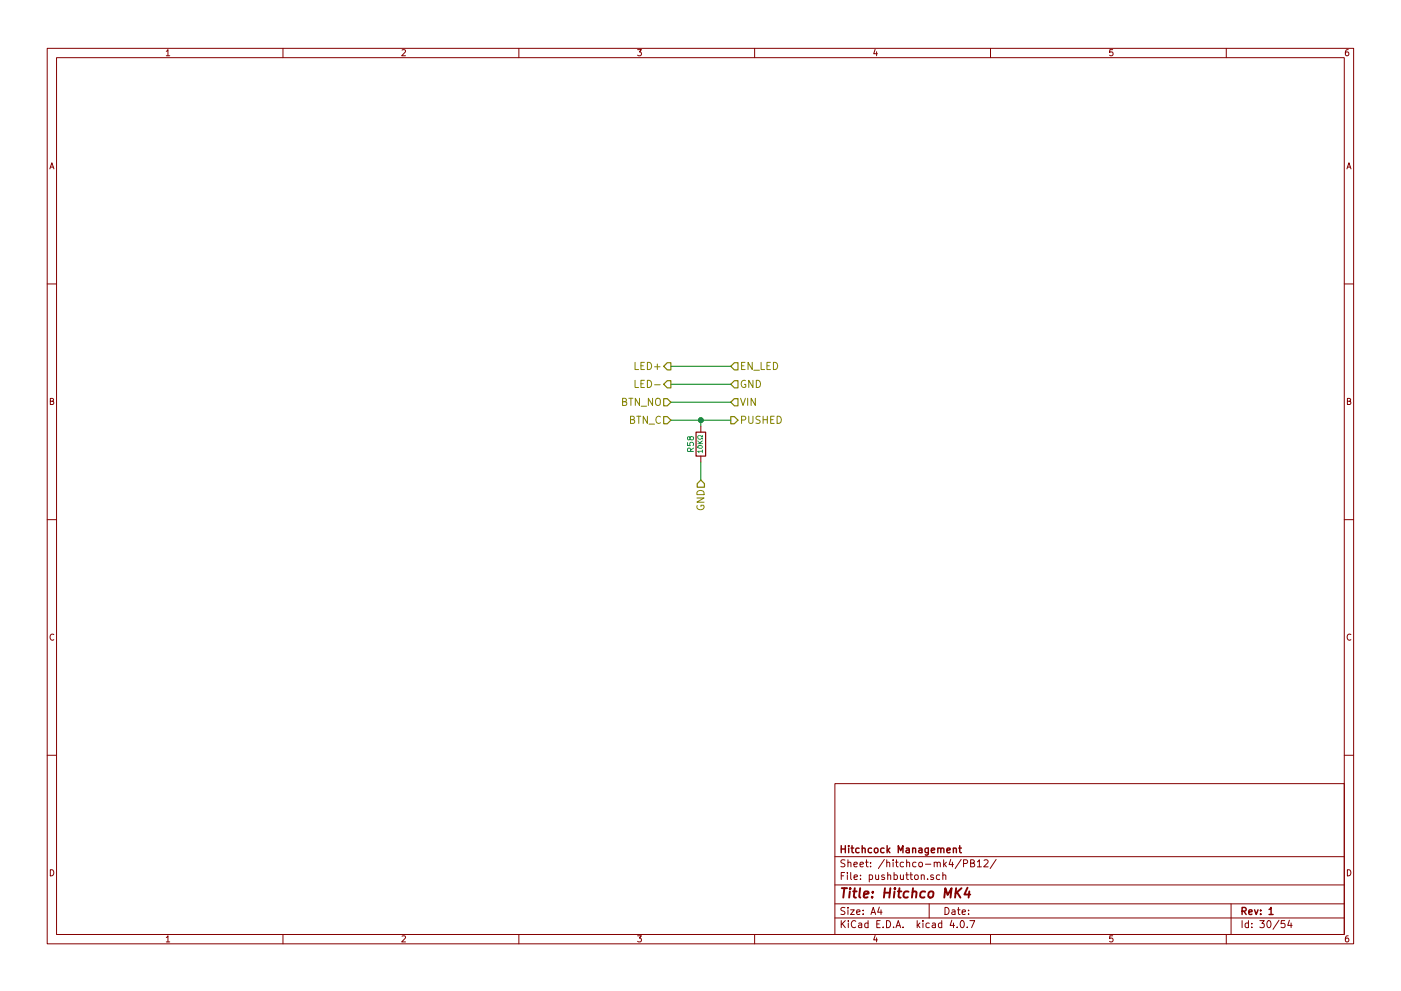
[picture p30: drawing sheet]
<svg xmlns="http://www.w3.org/2000/svg" width="297mm" height="210mm" viewBox="0 0 297 210" stroke-linecap="round" stroke-linejoin="round" font-family="sans-serif">
<g fill="none" stroke="#840000" stroke-width=".21">
<path d="M10 10.3h277v189.9h-277zM12 12.2h273v186.1h-273zM35.3 10.9l.3-.4v1.3M35.3 11.8h.7M60 10.3v1.9M85.2 10.6l.5-.1 .3 .4-.8 .9h.8M110 10.3v1.9M135.2 10.5h.8l-.4 .5 .3 .1 .1 .2-.1 .4-.2 .1-.5-.1M160 10.3v1.9M185.5 10.5l-.3 .9h.8M185.9 11v.8M210 10.3v1.9"/>
<path d="M235.9 10.5h-.6v.6h.6l.1 .5-.3 .2-.4-.1M260 10.3v1.9M285.9 10.5l-.4 .1-.2 .2-.1 .8 .3 .2 .4-.1 .1-.4-.1-.2-.4-.1-.3 .3M10.6 35.8l.4-1.3 .4 1.3M10.7 35.5h.6M285.6 35.8l.4-1.3 .4 1.3M285.7 35.5h.6M10 60.2h2M285 60.2h2M10.7 85.1h.5l.1-.5-.6-.1v1.3h.5l.2-.4-.3-.3M148.6 90.4v1.3M148.6 96.8v1.2"/>
<path d="M285.7 85.1h.5l.1-.5-.6-.1v1.3h.5l.2-.4-.3-.3M10 110.3h2M285 110.3h2M11.4 134.6a.58 .58 0 0 0-.8 .6 .58 .58 0 0 0 .8 .5M286.4 134.6a.58 .58 0 0 0-.8 .6 .58 .58 0 0 0 .8 .5M10 160.2h2M177 166.3h108v32h-108zM285 160.2h2M10.7 184.5a.65 .65 0 0 1 .7 .7 .65 .65 0 0 1-.7 .6zM35.3 198.9l.3-.4v1.3M35.3 199.8h.7M60 198.3v1.9"/>
<path d="M85.2 198.6l.5-.1 .3 .4-.8 .9h.8M110 198.3v1.9M135.2 198.5h.8l-.4 .5 .3 .1 .1 .2-.1 .4-.2 .1-.5-.1M160 198.3v1.9M177 194.8h108M177 191.8h108M177 187.8h108M177 181.8h108M178.4 195.3v1.5M178.4 185.8h.5M178.6 196l.6 .8M179.1 185.1h-.7v1.5"/>
<path d="M179.1 192.6l-.5-.1-.3 .3 .1 .3 .7 .4v.4l-.2 .1-.6-.1M179.1 182.5l-.5-.1-.3 .3 .1 .3 .7 .4v.4l-.2 .1-.6-.1M179.2 195.3l-.8 .9M179.7 185.1v.2M179.7 185.6v1M179.8 192.5v.2M179.8 183.1l.2-.2 .4 .1v.9M179.8 182.4v1.5M179.8 193v1M179.9 195.3v.2M179.9 195.8v1M180.3 193h.8l-.8 1h.8"/>
<path d="M180.4 185.1v1.3l.2 .2M181.1 183.4l.7-.1-.1-.3-.4-.1-.2 .2v.7h.6M181.1 186.1l.7-.1-.1-.3-.4-.1-.2 .2 .1 .7h.5M181.4 195.5a.71 .71 0 0 0-1 .5 .71 .71 0 0 0 .8 .8l.2-.1M181.6 193.5l.7-.1v-.3l-.4-.1-.3 .2 .1 .7h.6M182.1 195.9h.6v.9M182.3 183.4l.8-.1-.1-.3-.4-.1-.3 .2 .1 .7h.6M182.4 186.5v.1M182.4 185.7v.1M182.7 196.2l-.7 .3 .2 .3 .5-.1M183 193.9v.1M183 193.1v.1"/>
<path d="M183.5 182.9h.6M183.7 182.4v1.3l.4 .2M184 195.9l-.4-.1-.3 .3 .1 .6 .2 .1 .4-.1M184 195.3v1.5M184.3 185.7l.4-.1 .3 .3-.1 .6h-.6M184.3 185.6v1.5M184.6 183.8v.1M184.6 183v.1M184.7 194l.4-1.5 .5 1.5M184.8 193.6h.7M185.5 198.5l-.3 .9h.8M185.6 185.6l.1 .9 .4 .1 .2-.1"/>
<path d="M185.9 199v.8M185.9 196h.5M186.3 185.6v1M186.4 192.5l-.3 1h.9M186.6 195.3h-.7v1.5h.7M186.8 193v1M187.2 196.7v.1M187.5 185.7l-.4-.1-.2 .2 .1 .2 .5 .2v.3h-.6M187.5 182.3l-1.3 2M188 195.3a.76 .76 0 0 1 .8 .8 .76 .76 0 0 1-.8 .7zM188 183.1l.2-.2 .4 .1v.9M188 182.4v1.5"/>
<path d="M188.2 185.7l.2-.1 .4 .1v.9M188.2 185.1v1.5M189.4 182.4v.2M189.4 182.9v1M189.5 196.7v.1M189.6 185.7l.4-.1 .3 .3-.2 .6h-.5M189.6 185.1v1.5M189.9 182.9h.5M190 196.8l.4-1.5 .6 1.5M190.1 182.4v1.3l.3 .2M190.1 196.4h.7M190.9 185.6l.1 .9 .3 .1 .2-.1"/>
<path d="M191.5 196.7v.1M191.5 185.6v1M191.6 183l-.5-.1-.2 .3v.6l.2 .1 .5-.1M192 185.6h.6M192.2 183.1l.2-.2 .4 .1 .1 .9M192.2 182.4v1.5M192.3 185.1v1.3l.3 .2M192.9 185.6h.6M193.1 185.1v1.3l.4 .2M194 185.7l.2-.1 .4 .1 .1 .6-.1 .2-.4 .1-.2-.1zM194.2 183l-.4-.1-.3 .3 .1 .6 .2 .1 .4-.1M194.5 195.3v1.5"/>
<path d="M194.6 196.3l.4 .5M194.9 183.1l.2-.2 .4 .2 .1 .5-.1 .2-.4 .1-.2-.1zM195 195.8l-.5 .6M195.3 185.7l.2-.1 .4 .1 .1 .9M195.3 185.6v1M195.7 195.3v.2M195.7 195.8v1M196.2 183.4h1.2M196.7 186.5v.1M197 191.8v3M197 195.9l-.4-.1-.3 .3 .1 .6 .2 .1 .4-.1M197.7 195.9h.6v.9"/>
<path d="M197.9 185.7l-.4-.1-.2 .2 .1 .2 .5 .2v.3h-.6M198.1 183.1l.2-.2 .4 .1v.9M198.1 182.9v1M198.3 196.2l-.7 .3 .2 .3 .5-.1M198.7 183.1l.2-.2 .4 .1 .1 .9M199.2 185.7l-.4-.1-.3 .3 .1 .6 .2 .1 .4-.1M199.7 195.9l-.5-.1-.2 .3v.6l.2 .1 .5-.1M199.7 195.3v1.5M199.9 185.7l.2-.1 .4 .1v.9M199.9 185.1v1.5M200.1 182.4v1.5M200.2 183.4l.5 .5"/>
<path d="M200.4 192.5a.76 .76 0 0 1 .8 .8 .76 .76 0 0 1-.8 .7zM200.7 182.9l-.6 .6M201.6 182.3l-.4 1.1h1M201.8 195.2l-.4 1.1h1M201.9 193.1h.5l.1 .9M201.9 182.9v1M202.2 195.8v1M202.5 193.4l-.7 .3 .2 .3 .5-.1M202.9 196.7v.1M203 193h.6M203.2 192.5v1.3l.4 .2M203.8 182.3l-1.3 2"/>
<path d="M203.8 195.4l.1-.1a.8 .8 0 0 1 .6 .8 .8 .8 0 0 1-.6 .7 .97 .97 0 0 1-.1-1.4zM204 193.5l.7-.1-.1-.3-.4-.1-.2 .2 .1 .7h.5M204.3 183.2l.7-.1 .2-.2-.1-.3-.2-.2h-.6v1.5M205.1 196.7v.1M205.4 193.9v.1M205.4 193.1v.1M205.6 195.3h1.1l-.7 1.5M205.8 183.1l.7-.1v-.4l-.2-.2h-.5v1.5h.6l.2-.1 .1-.4-.4-.3M207.2 182.8l.4-.4v1.5M207.2 183.9h.9M208.6 182.6l.6-.2 .3 .4-.9 1.1h.9M210 198.3v1.9"/>
<path d="M211.2 182.3l-1.3 2M235.9 198.5h-.6v.7l.6-.1 .1 .5-.3 .2-.4-.1M260 198.3v1.9M261 191.8v6.5M263.3 195.3v1.5M264.7 195.9l-.4-.1-.3 .3 .1 .6 .2 .1 .4-.1M264.7 195.3v1.5M265.4 196.7v.1M265.4 195.9v.1M267.1 195.3h.9l-.5 .6 .5 .1v.7l-.2 .1-.7-.1M268.8 195.5l.2-.2a.8 .8 0 0 1 .5 .8 .8 .8 0 0 1-.5 .7l-.4-.5zM271.2 195.2l-1.3 2"/>
<path d="M272.4 195.3h-.7l-.1 .7h.7l.2 .2-.1 .5-.2 .1-.6-.1M273.4 195.2l-.4 1.1h1M273.7 195.8v1M285.7 184.5a.65 .65 0 0 1 .7 .7 .65 .65 0 0 1-.7 .6zM285.9 198.5l-.4 .1-.2 .3-.1 .7 .3 .2 .4-.1 .1-.4-.1-.2-.4-.1-.3 .3"/>
</g>
<g fill="none" stroke="#840000" stroke-width=".3">
<path d="M178.4 179.4v1.5M179.2 179.4v1.5M179.9 179.4v.2M179.9 179.9v1M180.4 179.9h.6M180.6 179.4v1.3l.4 .2M182.8 179.4v1.5M188.1 179.4v1.5M188.7 179.9l-.6 .6M193.5 179.9v1M196.8 179.9v1.4l-.3 .1h-.3M198.8 179.9v1"/>
<path d="M202.1 179.9v1M203.3 179.9h.5M203.5 179.4v1.3l.3 .2M178.4 180.1h.8M182.1 180l-.4-.1-.3 .3 .1 .6 .2 .1 .4-.1M182.8 180.1l.2-.2 .4 .1v.9M184.8 180l-.4-.1-.3 .3v.6l.3 .1 .4-.1M185.4 180.1l.2-.2 .5 .2 .1 .5-.2 .2-.4 .1-.2-.1zM187.4 180l-.4-.1-.3 .3 .1 .6 .2 .1 .4-.1M188.2 180.4l.5 .5M190.4 180.9v-1.5l.6 1.1 .4-1.1v1.5M192.2 180h.5l.1 .9"/>
<path d="M192.8 180.3l-.7 .3 .2 .3 .5-.1M193.5 180.1l.2-.2 .4 .1v.9M194.8 180h.6l.1 .9M195.5 180.3l-.7 .3 .2 .3 .5-.1M196.8 180l-.4-.1-.3 .3 .1 .6 .2 .1 .4-.1M197.5 180.4l.7-.1-.1-.3-.4-.1-.2 .2v.7h.6M198.8 180.1l.2-.2 .4 .1 .1 .9M199.5 180.1l.2-.2 .4 .1v.9M200.8 180.4l.7-.1-.1-.3-.4-.1-.2 .2v.7h.6M202.1 180.1l.2-.2 .4 .1 .1 .9M263.3 193.3l.8-.1 .1-.2-.1-.3-.2-.2h-.6v1.5M263.7 193.3l.5 .7"/>
<path d="M264.8 193.5l.7-.1-.1-.3-.4-.1-.2 .2v.7h.6M266 193l.3 1 .4-1M267.3 193.9v.1M267.3 193.1v.1M269.1 193l.4-.5v1.5M269.1 194h.8"/>
</g>
<g fill="none" stroke="#840000" stroke-width=".41">
<path d="M178.5 188.4h1.1M179 188.4l-.2 2M180.2 189.1l-.2 1.3M180.3 188.4l-.1 .2 .2-.1-.1-.1-.1 .2M180.9 189.1h.7M181.2 188.4l-.2 1.8 .1 .1 .4 .1M182.4 188.4l-.2 1.8 .2 .2M183.2 189.8l.9-.2v-.4l-.6-.1-.3 .3v.9h.7M184.9 190.3v.1M185.1 189.2l-.1 .2-.1-.1 .2-.1-.1 .2M187.5 189.4h1.2M187.6 188.4l-.2 2"/>
<path d="M188.8 188.4l-.3 2M189.7 189.1l-.2 1.3M189.7 188.4v.2l.1-.1-.1-.1v.2M190.3 189.1h.8M190.7 188.4l-.2 1.8 .1 .1 .4 .1M192.6 189.2l-.2-.1a.67 .67 0 0 0-.8 .4v.8l.3 .1 .6-.1M193.5 189.3l.3-.2 .5 .1-.1 1.2M193.6 188.4l-.3 2M196.2 189.2l-.2-.1a.67 .67 0 0 0-.9 .4v.8l.3 .1 .6-.1M197 189.3l.3-.2 .6 .2-.1 .8-.4 .3-.5-.1zM200.2 190.4l.2-2 .5 1.5 .9-1.5-.3 2M202.7 188.4l-.2 2"/>
<path d="M202.9 189.3l.7 1.1M203.9 188.4l-1.3 1.2M205.1 188.3l-.6 1.5h1.2M205.5 189.1l-.1 1.3"/>
</g>
<path d="M147.6 91.7h2v5.1h-2z" fill="none" stroke="#840000" stroke-width=".25"/>
<path d="M145.8 93.9v.6l.6 .1v-.7h.5l.1 .2-.1 .5M146.3 92.9l.3-.3 .3 .1 .1 .2-.1 .4h-.3l-.2-.1-.2-.5h-.3l-.1 .5 .3 .1 .2-.2M146.4 95.8v-.6l-.5-.1-.1 .7h1.2M147 95.1l-.6 .4M147.9 94.1h1M147.9 93.5l.6 .6M148 94.7a.47 .47 0 0 1 .5-.2 .47 .47 0 0 1 .4 .5 .48 .48 0 0 1-.6 .2 .48 .48 0 0 1-.3-.5zM148.9 95.8h-1l.3 .3M148.9 92.4v.3l-.7-.3-.3 .3 .2 .4 .4 .1 .4-.3v.3M148.9 95.5v.6M148.9 93.5l-.5 .5" fill="none" stroke="#008484" stroke-width=".21"/>
<g fill="none" stroke="#848400" stroke-width=".21">
<path d="M134.6 76.9v1.5h.8M135.9 77.6h.5M136.6 76.9h-.7v1.5h.7M137.3 76.9a.77 .77 0 0 1 .9 .7 .77 .77 0 0 1-.9 .8zM138.8 77.8h1.2M139.4 77.2v1.2M157.2 77.6h.5M158 76.9h-.8v1.5h.8M159.5 76.9v1.5l-.9-1.5v1.5M159.8 78.6h1.2M161.4 76.9v1.5h.7M162.6 77.6h.5"/>
<path d="M163.3 76.9h-.7v1.5h.7M164 76.9a.77 .77 0 0 1 .9 .7 .77 .77 0 0 1-.9 .8zM132 85.2h.7l.1-.3-.1-.2-.7-.2v1.5h.6l.3-.3v-.2l-.4-.3M133.3 84.5h.9M133.7 89h.6l.2-.3-.1-.2-.7-.2v1.5h.6l.3-.2v-.3l-.4-.3M133.8 84.5v1.5M134.6 80.7v1.5h.8M135 88.3h.9M135.4 88.3v1.5M135.6 84.5v1.5l-.9-1.5v1.5M135.9 81.4h.5M135.9 86.2h1.2"/>
<path d="M136.6 80.7h-.7v1.5h.7M137.3 88.3v1.5l-.9-1.5v1.5M137.3 80.7a.77 .77 0 0 1 .9 .8 .77 .77 0 0 1-.9 .7zM137.6 90h1.2M138.4 84.5v1.5l-.9-1.5v1.5M138.8 81.6h1.2M139.1 84.7a.5 .5 0 0 1 .5-.2 .5 .5 0 0 1 .4 .5v.8l-.4 .2a.53 .53 0 0 1-.6-.5zM140 88.5a.72 .72 0 0 0-1 .5 .72 .72 0 0 0 .7 .8l.3-.1M157 84.5l.5 1.5 .5-1.5M157.2 89.1l.8-.1 .1-.2-.1-.3-.2-.2h-.6v1.5M158 80.8a.71 .71 0 0 0-.9 .7 .71 .71 0 0 0 .9 .6l.1-.5h-.3M158.5 84.5v1.5"/>
<path d="M158.7 88.3v1.3l.4 .2h.2l.3-.2v-1.3M159.6 80.7v1.5l-.9-1.5v1.5M160.1 84.5v1.5l-.8-1.5v1.5M160.4 80.7a.77 .77 0 0 1 .8 .8 .77 .77 0 0 1-.8 .7zM161.2 88.4l-.6-.1-.3 .3 .1 .4 .7 .2v.5l-.2 .1h-.6M161.8 88.3v1.5M161.8 89h.9M162.7 88.3v1.5M163.4 89h.5M164.1 88.3h-.7v1.5h.7M164.8 88.3a.77 .77 0 0 1 .9 .8 .77 .77 0 0 1-.9 .7zM147.8 105.7h1.5l-1.5 .8h1.5"/>
<path d="M147.8 107.3a.71 .71 0 0 0 .7 .9 .71 .71 0 0 0 .7-.9l-.6-.1v.3M147.8 104.4a.81 .81 0 0 1 1-.3 .81 .81 0 0 1 .5 .8h-1.5z"/>
</g>
<path d="M141.5 77h.7v1.5h-.7l-.8-.8zM154.9 77.7l.8-.7h.8v1.5h-.8zM140.7 84.6h.8l.7 .7-.7 .8h-.8zM140.7 88.4h.8l.7 .7-.7 .8h-.8zM141.5 80.8h.7v1.5h-.7l-.8-.8zM154.9 88.4h.8l.8 .7-.8 .8h-.8zM155.7 84.6h.8v1.5h-.8l-.8-.8zM155.7 80.8h.8v1.5h-.8l-.8-.8zM148.6 101.8l.8 .8v.8h-1.6v-.8z" fill="none" stroke="#848400" stroke-width=".25"/>
<path d="M142.2 77.7h12.7M142.2 85.3h12.7M142.2 89.1h12.7M142.2 81.5h12.7M148.6 89.1v1.3M148.6 98v3.8" fill="none" stroke="#008400" stroke-width=".21"/>
<circle cx="148.6" cy="89.1" r=".51" fill="#008400" stroke="#008400" stroke-width=".25"/>
</svg>
